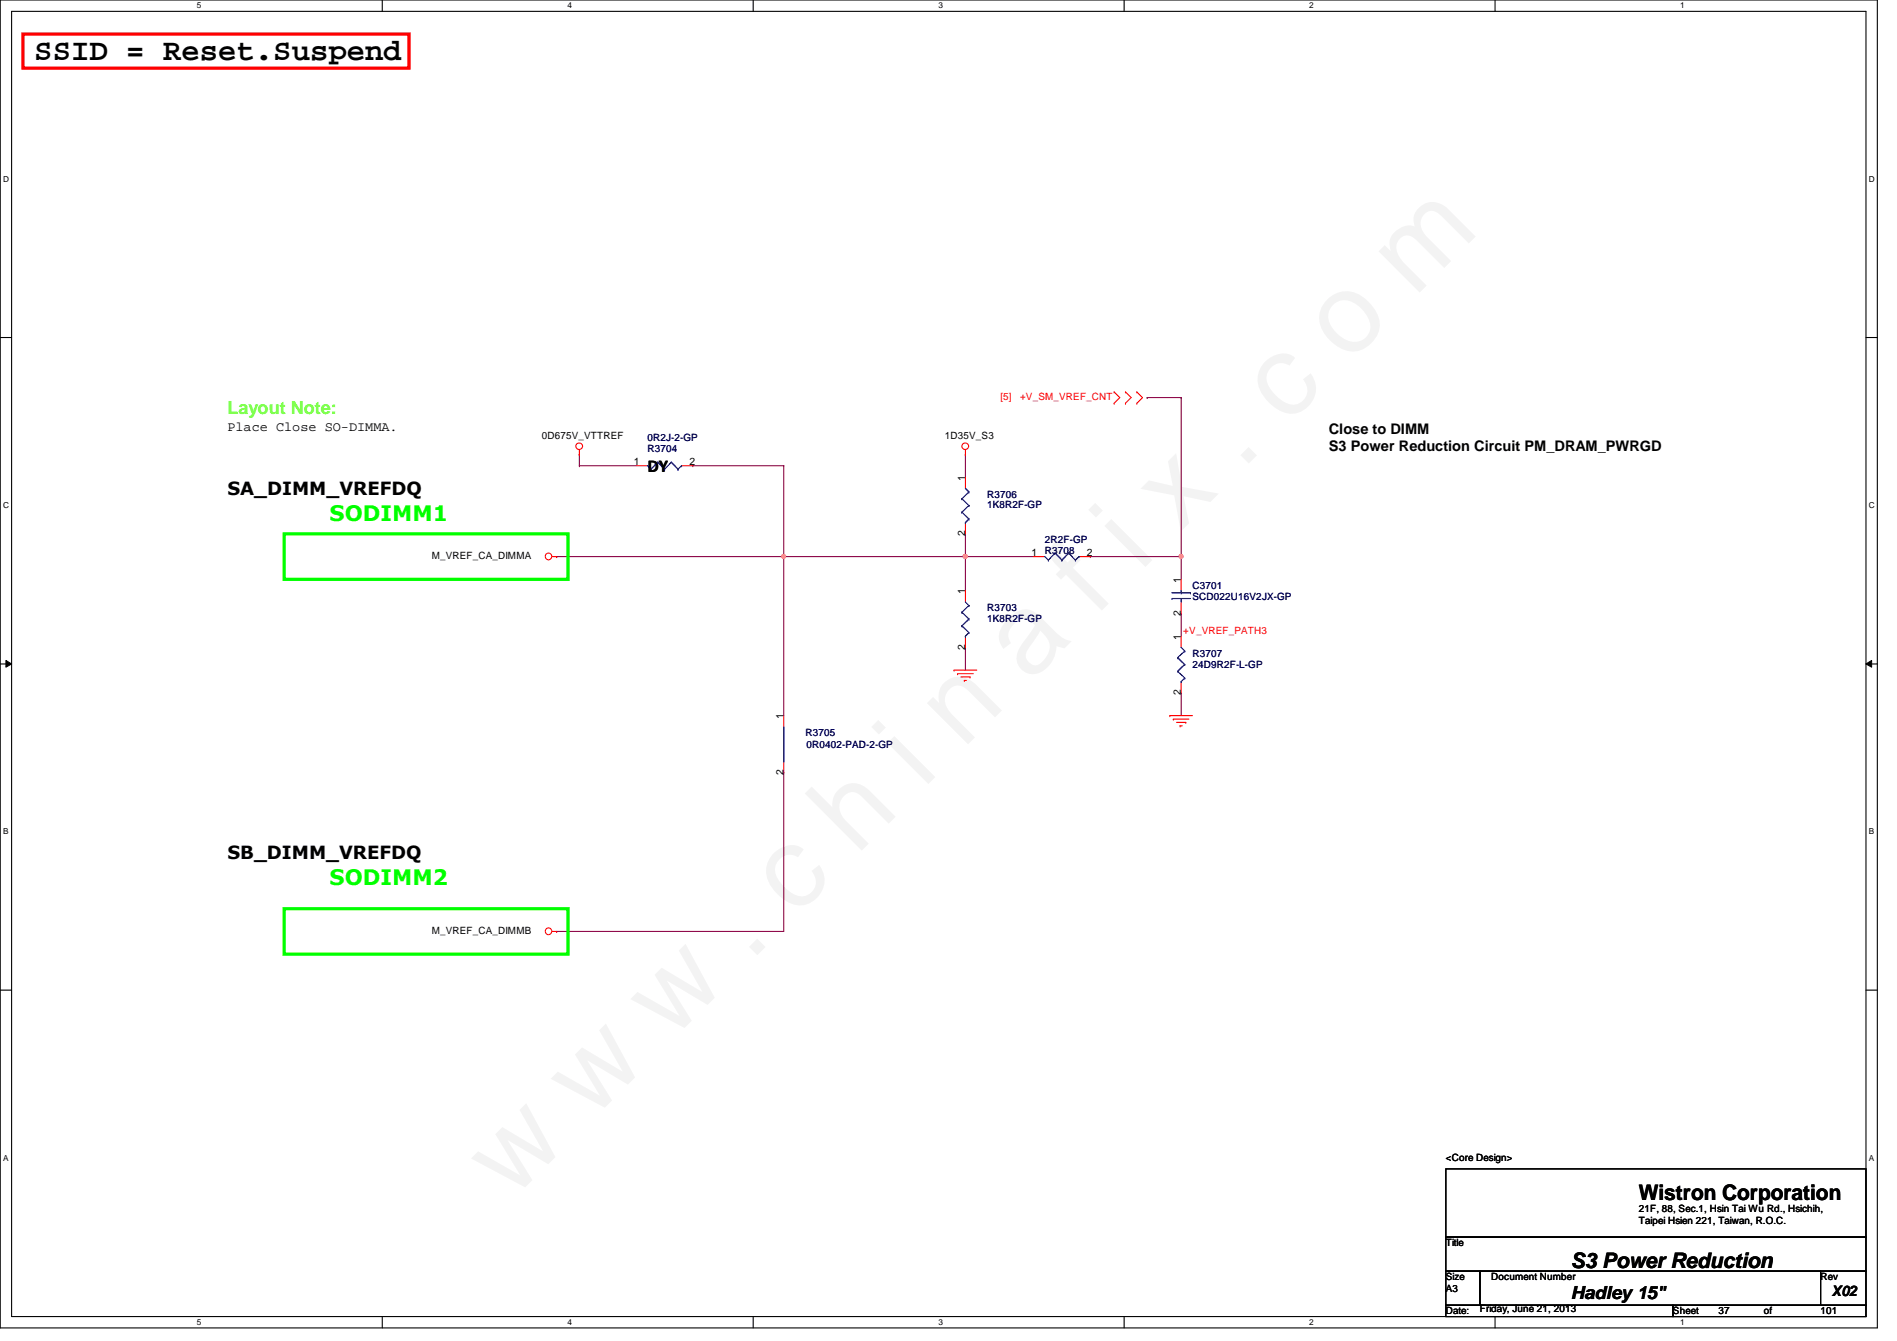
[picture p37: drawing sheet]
<svg xmlns="http://www.w3.org/2000/svg" width="297mm" height="210mm" viewBox="0 0 297 210" stroke-linecap="round" stroke-linejoin="round" font-family="sans-serif">
<defs><g id="words">
<text font-size="17.6" fill="#f0f" x="80.1" y="188" transform="rotate(-45 80.1 188)">w w w . c h i n a f i x . c o m</text>
<text font-size="4.8" x="5.4" y="9.4">SSID = Reset.Suspend</text>
<g font-size="3.3" fill="#0f0">
<text x="51.6" y="81.6">SODIMM1</text>
<text x="51.6" y="138.5">SODIMM2</text>
</g>
<g font-size="3.3">
<text x="256.6" y="187.9">Wistron Corporation</text>
<text x="246" y="198.5">S3 Power Reduction</text>
</g>
<text font-size="2.8" fill="#80ff00" x="35.6" y="64.9">Layout Note:</text>
<g font-size="2.8">
<text x="35.6" y="77.5">SA_DIMM_VREFDQ</text>
<text x="101.4" y="73.8">DY</text>
<text x="35.6" y="134.4">SB_DIMM_VREFDQ</text>
<text x="246" y="203.3">Hadley 15&quot;</text>
</g>
<g font-size="2.3">
<text x="208.1" y="67.9">Close to DIMM</text>
<text x="208.1" y="70.7">S3 Power Reduction Circuit PM_DRAM_PWRGD</text>
<text x="286.8" y="202.8">X02</text>
</g>
<text font-size="2.1" x="35.6" y="67.4">Place Close SO-DIMMA.</text>
<g font-size="1.6" fill="#f00">
<text x="156.7" y="62.6">[5]</text>
<text x="159.7" y="62.6">+V_SM_VREF_CNT</text>
<text x="185.3" y="99.2">+V_VREF_PATH3</text>
</g>
<g font-size="1.6">
<text x="84.8" y="68.7">0D675V_VTTREF</text>
<text x="148" y="68.7">1D35V_S3</text>
<text x="99.3" y="72.9">1</text>
<text x="107.9" y="72.9">2</text>
<text x="151.1" y="75.2" transform="rotate(-90 151.1 75.2)">1</text>
<text x="151.1" y="83.9" transform="rotate(-90 151.1 83.9)">2</text>
<text x="67.6" y="87.5">M_VREF_CA_DIMMA</text>
<text x="161.5" y="87.1">1</text>
<text x="170.2" y="87.1">2</text>
<text x="151.1" y="93" transform="rotate(-90 151.1 93)">1</text>
<text x="184.9" y="91.2" transform="rotate(-90 184.9 91.2)">1</text>
<text x="151.1" y="101.7" transform="rotate(-90 151.1 101.7)">2</text>
<text x="184.9" y="100.1" transform="rotate(-90 184.9 100.1)">1</text>
<text x="184.9" y="96.4" transform="rotate(-90 184.9 96.4)">2</text>
<text x="122.7" y="112.6" transform="rotate(-90 122.7 112.6)">1</text>
<text x="184.9" y="108.8" transform="rotate(-90 184.9 108.8)">2</text>
<text x="122.7" y="121.2" transform="rotate(-90 122.7 121.2)">2</text>
<text x="67.6" y="146.2">M_VREF_CA_DIMMB</text>
<text x="226.4" y="181.7">&lt;Core Design&gt;</text>
<text x="256.6" y="189.7">21F, 88, Sec.1, Hsin Tai Wu Rd., Hsichih,</text>
<text x="256.6" y="191.6">Taipei Hsien 221, Taiwan, R.O.C.</text>
<text x="226.4" y="195.1">Title</text>
<text x="226.4" y="200.4">Size</text>
<text x="226.4" y="202.2">A3</text>
<text x="233.5" y="200.4">Document Number</text>
<text x="285.1" y="200.4">Rev</text>
<text x="226.4" y="205.7">Date:</text>
<text x="231.7" y="205.4">Friday, June 21, 2013</text>
<text x="262" y="205.7">Sheet</text>
<text x="269.1" y="205.7">37</text>
<text x="276.2" y="205.7">of</text>
<text x="285.1" y="205.7">101</text>
</g>
<g font-size="1.6" fill="#000080">
<text x="101.4" y="70.8">R3704</text>
<text x="101.4" y="69">0R2J-2-GP</text>
<text x="154.6" y="77.9">R3706</text>
<text x="154.6" y="79.5">1K8R2F-GP</text>
<text x="163.6" y="86.8">R3708</text>
<text x="163.6" y="85">2R2F-GP</text>
<text x="154.6" y="95.7">R3703</text>
<text x="186.7" y="92.1">C3701</text>
<text x="186.7" y="93.9">SCD022U16V2JX-GP</text>
<text x="154.6" y="97.3">1K8R2F-GP</text>
<text x="186.7" y="102.8">R3707</text>
<text x="186.7" y="104.6">24D9R2F-L-GP</text>
<text x="126.1" y="115.2">R3705</text>
<text x="126.3" y="117">0R0402-PAD-2-GP</text>
</g>
<g font-size="1.3">
<text x="30.8" y="1.3">5</text>
<text x="88.9" y="1.3">4</text>
<text x="146.9" y="1.3">3</text>
<text x="205" y="1.3">2</text>
<text x="263.1" y="1.3">1</text>
<text x=".5" y="28.4">D</text>
<text x="292.6" y="28.4">D</text>
<text x=".5" y="79.5">C</text>
<text x="292.6" y="79.5">C</text>
<text x=".5" y="130.6">B</text>
<text x="292.6" y="130.6">B</text>
<text x=".5" y="181.7">A</text>
<text x="292.6" y="181.7">A</text>
<text x="30.8" y="207.4">5</text>
<text x="88.9" y="207.4">4</text>
<text x="146.9" y="207.4">3</text>
<text x="205" y="207.4">2</text>
<text x="263.1" y="207.4">1</text>
</g>
</g></defs>
<path d="M0 0h294v207.9h-294zM1.8 1.8h290.4v204.3h-290.4z" fill="none" stroke="#000" stroke-width=".17"/>
<g fill="#fff">
<path d="M30.8 .2h.7v1.4h-.7z"/>
<path d="M30.8 206.2h.7v1.4h-.7z"/>
</g>
<path d="M59.9 0v1.8M59.9 206.1v1.8" fill="none" stroke="#000" stroke-width=".17"/>
<g fill="#fff">
<path d="M88.9 .2h.6v1.4h-.6z"/>
<path d="M88.9 206.2h.6v1.4h-.6z"/>
</g>
<path d="M117.9 0v1.8M117.9 206.1v1.8" fill="none" stroke="#000" stroke-width=".17"/>
<g fill="#fff">
<path d="M146.9 .2h.7v1.4h-.7z"/>
<path d="M146.9 206.2h.7v1.4h-.7z"/>
</g>
<path d="M176 0v1.8M176 206.1v1.8" fill="none" stroke="#000" stroke-width=".17"/>
<g fill="#fff">
<path d="M205 .2h.7v1.4h-.7z"/>
<path d="M205 206.2h.7v1.4h-.7z"/>
</g>
<path d="M234.1 0v1.8M234.1 206.1v1.8" fill="none" stroke="#000" stroke-width=".17"/>
<g fill="#fff">
<path d="M263.1 .2h.7v1.4h-.7z"/>
<path d="M263.1 206.2h.7v1.4h-.7z"/>
<path d="M.5 27.3h.9v1.4h-.9z"/>
<path d="M292.6 27.3h.9v1.4h-.9z"/>
<path d="M.5 78.4h.9v1.4h-.9z"/>
<path d="M292.6 78.4h.9v1.4h-.9z"/>
</g>
<path d="M0 52.8h1.8M292.2 52.8h1.8" fill="none" stroke="#000" stroke-width=".17"/>
<g fill="#fff">
<path d="M.5 129.5h.8v1.4h-.8z"/>
<path d="M292.6 129.5h.9v1.4h-.9z"/>
</g>
<path d="M0 103.9h1.8M292.2 103.9h1.8" fill="none" stroke="#000" stroke-width=".17"/>
<path d="M.9 103.4l.9 .5-.9 .5zM292.2 103.9l.9-.5v1z" fill="#000"/>
<path d="M.9 103.4l.9 .5-.9 .5zM292.2 103.9l.9-.5v1z" fill="none" stroke="#000" stroke-width=".16"/>
<g fill="#fff">
<path d="M.5 180.5h.8v1.4h-.8z"/>
<path d="M292.6 180.5h.9v1.4h-.9z"/>
</g>
<path d="M0 155h1.8M292.2 155h1.8M226.4 183h65.8v10.6h-65.8zM226.4 193.6h65.8v5.4h-65.8zM226.4 199h5.3v5.3h-5.3zM231.7 199h53.4v5.3h-53.4zM285.1 199h7.1v5.3h-7.1zM226.4 204.3h35.6v1.8h-35.6zM262 204.3h30.2v1.8h-30.2z" fill="none" stroke="#000" stroke-width=".17"/>
<path d="M87.2 87.1h64M87.2 145.8h35.5" fill="none" stroke="#800040" stroke-width=".17"/>
<path d="M3.6 5.3h60.4v5.4h-60.4z" fill="none" stroke="#f00" stroke-width=".51"/>
<path d="M44.5 83.6h44.4v7.1h-44.4zM44.5 142.2h44.4v7.2h-44.4z" fill="none" stroke="#0f0" stroke-width=".51"/>
<use href="#words"/>
</svg>
